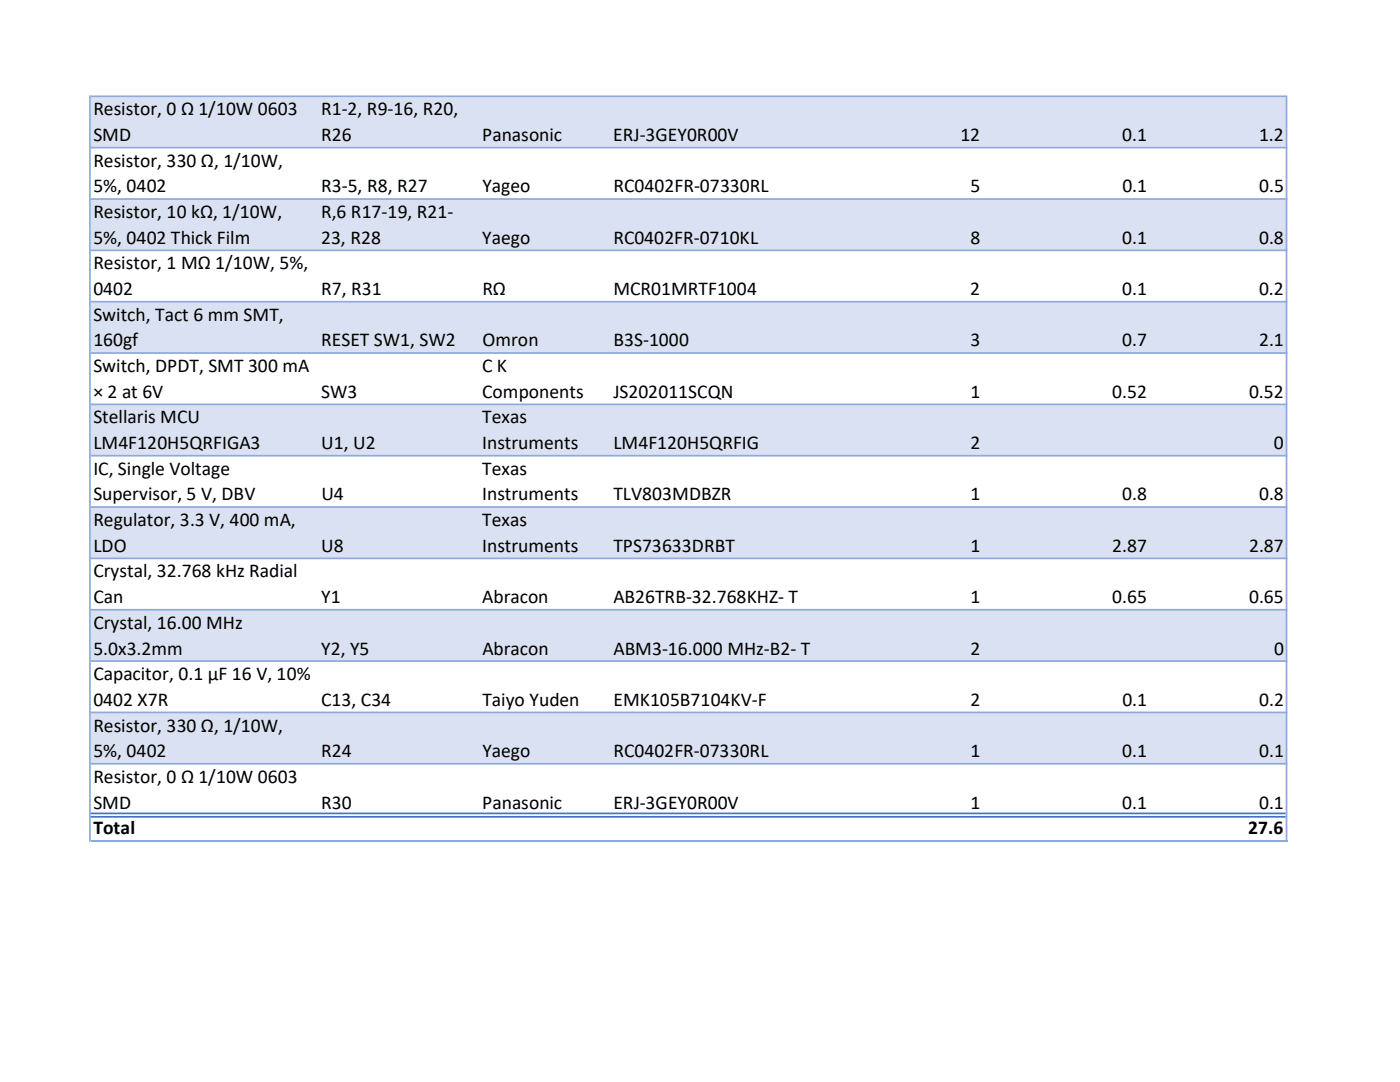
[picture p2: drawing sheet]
<svg xmlns="http://www.w3.org/2000/svg" width="279mm" height="216mm" viewBox="0 0 279 216" stroke-linecap="round" stroke-linejoin="round" font-family="sans-serif">
<defs><g id="words">
<g font-size="3.9">
<text x="18.6" y="23">Resistor, 0 Ω 1/10W 0603</text>
<text x="64.1" y="23">R1-2, R9-16, R20,</text>
<text x="18.6" y="28.2">SMD</text>
<text x="64.1" y="28.2">R26</text>
<text x="96.2" y="28.2">Panasonic</text>
<text x="122.4" y="28.2">ERJ-3GEY0R00V</text>
<text x="191.7" y="28.2">12</text>
<text x="224" y="28.2">0.1</text>
<text x="251.3" y="28.2">1.2</text>
<text x="18.6" y="33.3">Resistor, 330 Ω, 1/10W,</text>
<text x="18.6" y="38.4">5%, 0402</text>
<text x="64.1" y="38.4">R3-5, R8, R27</text>
<text x="96.3" y="38.4">Yageo</text>
<text x="122.4" y="38.4">RC0402FR-07330RL</text>
<text x="193.7" y="38.4">5</text>
<text x="224" y="38.4">0.1</text>
<text x="251.3" y="38.4">0.5</text>
<text x="18.6" y="43.5">Resistor, 10 kΩ, 1/10W,</text>
<text x="64.1" y="43.5">R,6 R17-19, R21-</text>
<text x="18.6" y="48.6">5%, 0402 Thick Film</text>
<text x="18.6" y="53.8">Resistor, 1 MΩ 1/10W, 5%,</text>
<text x="64.1" y="48.6">23, R28</text>
<text x="96.2" y="48.6">Yaego</text>
<text x="122.4" y="48.6">RC0402FR-0710KL</text>
<text x="193.7" y="48.6">8</text>
<text x="224" y="48.6">0.1</text>
<text x="251.3" y="48.6">0.8</text>
<text x="18.6" y="58.9">0402</text>
<text x="64.1" y="58.9">R7, R31</text>
<text x="96.3" y="58.9">RΩ</text>
<text x="122.4" y="58.9">MCR01MRTF1004</text>
<text x="193.6" y="58.9">2</text>
<text x="224" y="58.9">0.1</text>
<text x="251.3" y="58.9">0.2</text>
<text x="18.6" y="64">Switch, Tact 6 mm SMT,</text>
<text x="18.6" y="69.1">160gf</text>
<text x="64.1" y="69.1">RESET SW1, SW2</text>
<text x="96.3" y="69.1">Omron</text>
<text x="122.5" y="69.1">B3S-1000</text>
<text x="193.7" y="69.1">3</text>
<text x="224" y="69.1">0.7</text>
<text x="251.3" y="69.1">2.1</text>
<text x="18.6" y="74.3">Switch, DPDT, SMT 300 mA</text>
<text x="96.2" y="74.3">C K</text>
<text x="18.6" y="79.4">× 2 at 6V</text>
<text x="64.1" y="79.4">SW3</text>
<text x="96.2" y="79.4">Components</text>
<text x="122.4" y="79.4">JS202011SCQN</text>
<text x="193.7" y="79.4">1</text>
<text x="221.9" y="79.4">0.52</text>
<text x="249.3" y="79.4">0.52</text>
<text x="18.6" y="84.5">Stellaris MCU</text>
<text x="18.6" y="89.6">LM4F120H5QRFIGA3</text>
<text x="64.1" y="89.6">U1, U2</text>
<text x="96.2" y="84.5">Texas</text>
<text x="96.2" y="89.6">Instruments</text>
<text x="122.4" y="89.6">LM4F120H5QRFIG</text>
<text x="193.7" y="89.6">2</text>
<text x="254.2" y="89.6">0</text>
<text x="18.6" y="94.7">IC, Single Voltage</text>
<text x="96.2" y="94.7">Texas</text>
<text x="18.6" y="99.9">Supervisor, 5 V, DBV</text>
<text x="64.1" y="99.9">U4</text>
<text x="96.2" y="99.9">Instruments</text>
<text x="122.4" y="99.9">TLV803MDBZR</text>
<text x="193.7" y="99.9">1</text>
<text x="224" y="99.9">0.8</text>
<text x="251.3" y="99.9">0.8</text>
<text x="18.6" y="105">Regulator, 3.3 V, 400 mA,</text>
<text x="96.2" y="105">Texas</text>
<text x="18.6" y="110.1">LDO</text>
<text x="64.1" y="110.1">U8</text>
<text x="96.2" y="110.1">Instruments</text>
<text x="122.4" y="110.1">TPS73633DRBT</text>
<text x="193.7" y="110.1">1</text>
<text x="222" y="110.1">2.87</text>
<text x="249.3" y="110.1">2.87</text>
<text x="18.6" y="115.2">Crystal, 32.768 kHz Radial</text>
<text x="18.6" y="120.4">Can</text>
<text x="18.6" y="125.5">Crystal, 16.00 MHz</text>
<text x="64.1" y="120.4">Y1</text>
<text x="96.2" y="120.4">Abracon</text>
<text x="122.4" y="120.4">AB26TRB-32.768KHZ- T</text>
<text x="193.7" y="120.4">1</text>
<text x="222" y="120.4">0.65</text>
<text x="249.3" y="120.4">0.65</text>
<text x="18.6" y="130.6">5.0x3.2mm</text>
<text x="64.1" y="130.6">Y2, Y5</text>
<text x="96.3" y="130.6">Abracon</text>
<text x="122.4" y="130.6">ABM3-16.000 MHz-B2- T</text>
<text x="193.7" y="130.6">2</text>
<text x="254.3" y="130.6">0</text>
<text x="18.6" y="135.7">Capacitor, 0.1 μF 16 V, 10%</text>
<text x="18.6" y="140.8">0402 X7R</text>
<text x="64.1" y="140.8">C13, C34</text>
<text x="96.3" y="140.8">Taiyo Yuden</text>
<text x="122.4" y="140.8">EMK105B7104KV-F</text>
<text x="193.7" y="140.8">2</text>
<text x="224" y="140.8">0.1</text>
<text x="251.3" y="140.8">0.2</text>
<text x="18.6" y="146">Resistor, 330 Ω, 1/10W,</text>
<text x="18.6" y="151.1">5%, 0402</text>
<text x="64.1" y="151.1">R24</text>
<text x="96.3" y="151.1">Yaego</text>
<text x="122.4" y="151.1">RC0402FR-07330RL</text>
<text x="193.7" y="151.1">1</text>
<text x="224" y="151.1">0.1</text>
<text x="251.3" y="151.1">0.1</text>
<text x="18.6" y="156.2">Resistor, 0 Ω 1/10W 0603</text>
<text x="18.6" y="161.3">SMD</text>
<text x="64.1" y="161.3">R30</text>
<text x="96.3" y="161.3">Panasonic</text>
<text x="122.4" y="161.3">ERJ-3GEY0R00V</text>
<text x="193.7" y="161.3">1</text>
<text x="223.9" y="161.3">0.1</text>
<text x="251.3" y="161.3">0.1</text>
<text x="18.6" y="166.5">Total</text>
<text x="249.1" y="166.5">27.6</text>
</g>
</g></defs>
<path d="M18.1 19.4h238.7v10.1h-238.7zM18.1 39.7h238.7v10.3h-238.7zM18.1 60.2h238.7v10.3h-238.7zM18.1 80.7h238.7v10.3h-238.7zM18.1 101.2h238.7v10.3h-238.7zM18.1 121.7h238.7v10.3h-238.7zM18.1 142.2h238.7v10.2h-238.7z" fill-rule="evenodd" fill="#d9e1f2"/>
<g fill="#8ea9db">
<path d="M17.8 19h.3v148.9h-.3zM256.6 19.4h.3v148.5h-.3z" fill-rule="evenodd"/>
<path d="M18.1 19h238.8v.4h-238.8zM18.1 29.3h238.8v.3h-238.8zM18.1 39.5h238.8v.4h-238.8zM18.1 49.8h238.8v.3h-238.8zM18.1 60h238.8v.4h-238.8zM18.1 70.3h238.8v.3h-238.8zM18.1 80.5h238.8v.4h-238.8zM18.1 90.8h238.8v.3h-238.8zM18.1 101h238.8v.3h-238.8zM18.1 111.3h238.8v.3h-238.8zM18.1 121.5h238.8v.3h-238.8zM18.1 131.7h238.8v.4h-238.8zM18.1 142h238.8v.3h-238.8zM18.1 152.2h238.8v.4h-238.8z" fill-rule="evenodd"/>
</g>
<path d="M18.1 162.1h238.5v.4h-238.5zM18.1 162.8h238.5v.4h-238.5z" fill-rule="evenodd" fill="#4472c4"/>
<path d="M18.1 167.8h238.8" fill="none" stroke="#8ea9db" stroke-width=".34"/>
<use href="#words"/>
</svg>
